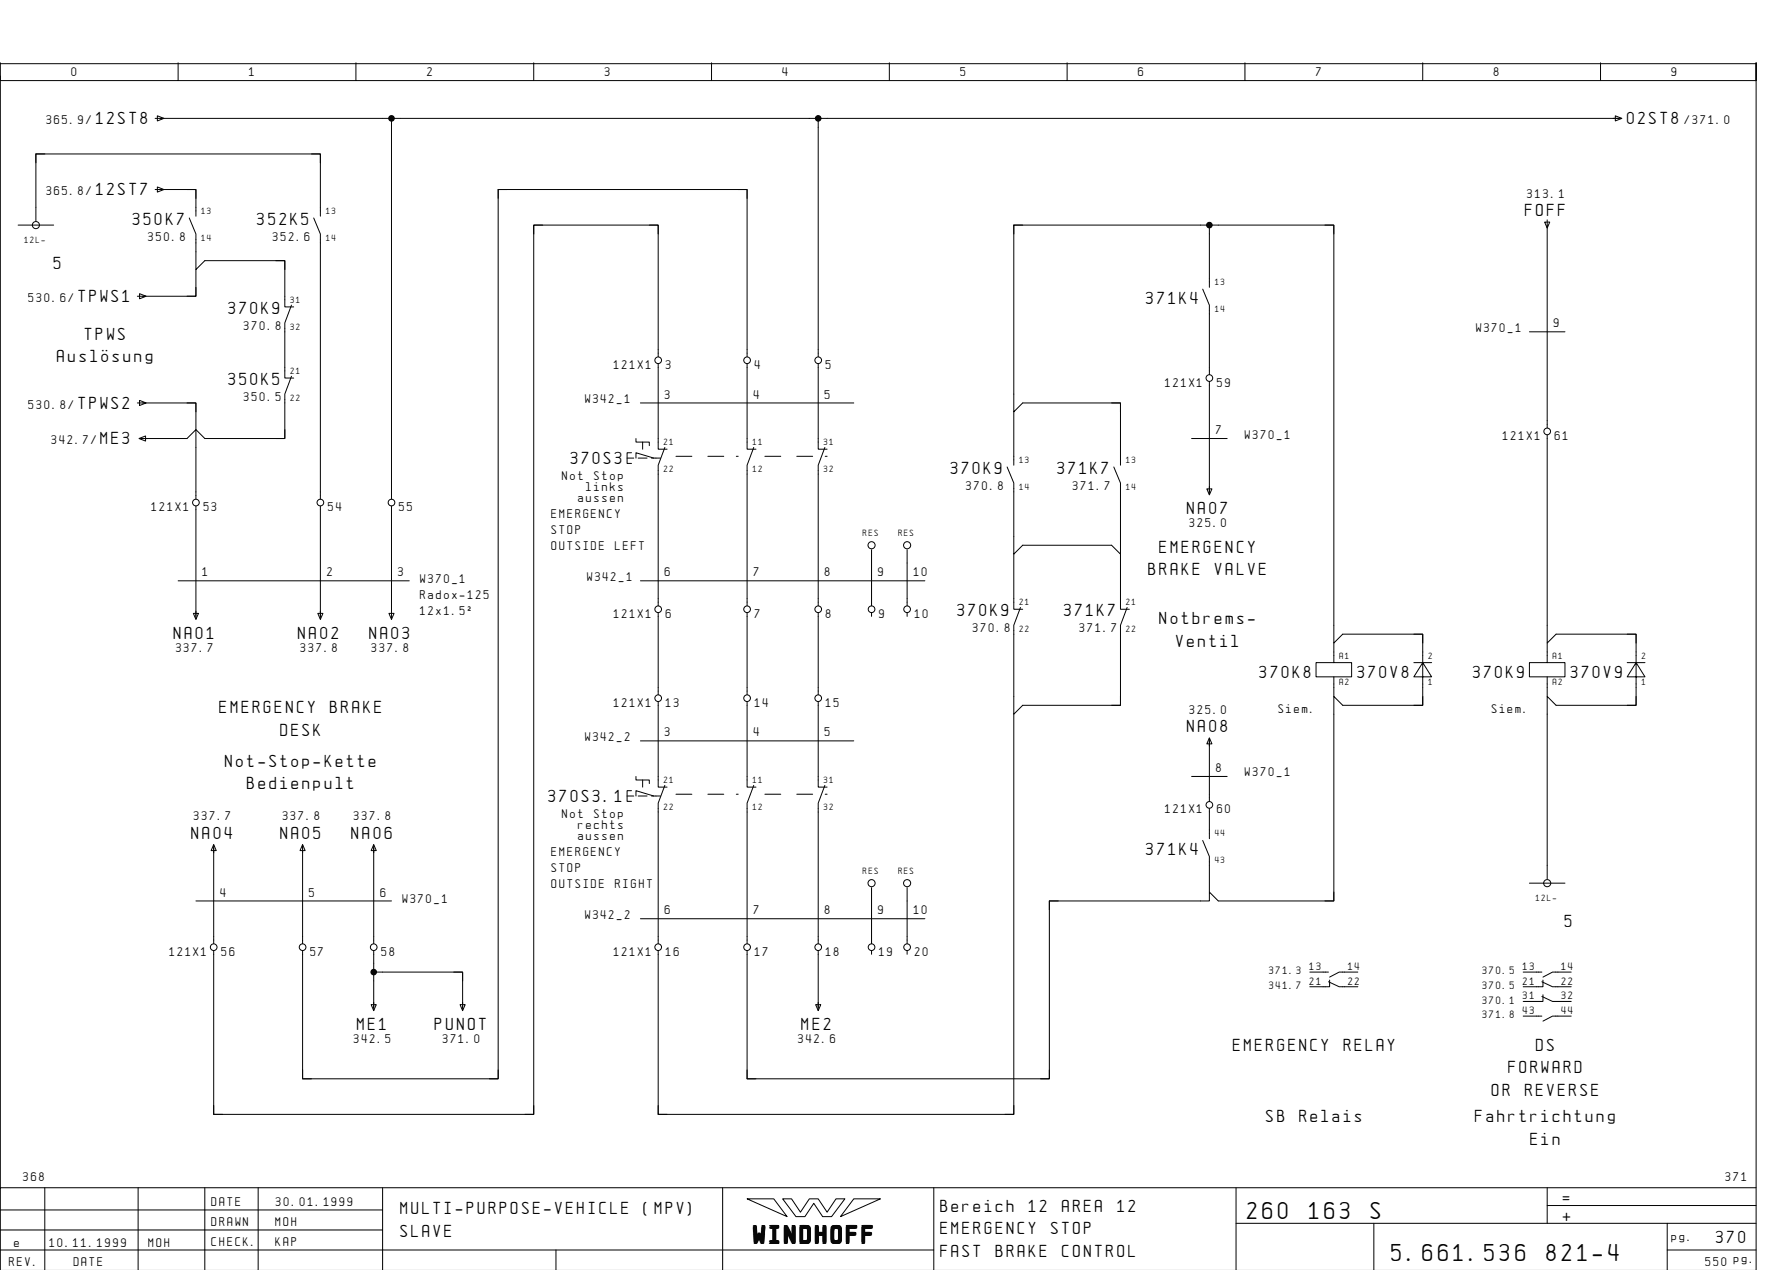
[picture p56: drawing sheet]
<svg xmlns="http://www.w3.org/2000/svg" width="399mm" height="286mm" viewBox="0 0 399 286" stroke-linecap="round" stroke-linejoin="round" font-family="sans-serif">
<defs><g id="words">
<g font-size="4.4">
<text x="280.6" y="274.1">260</text>
<text x="294.5" y="274.1">163</text>
<text x="308.4" y="274.1">S</text>
<text x="169.5" y="279.3">WINDHOFF</text>
<text x="313.1" y="283.6">5.661.536</text>
<text x="347.9" y="283.6">821-4</text>
</g>
<g font-size="3.1">
<text x="21.6" y="27.9">12ST8</text>
<text x="366.1" y="27.9">02ST8</text>
<text x="21.6" y="43.9">12ST7</text>
<text x="29.9" y="50.6">350K7</text>
<text x="57.9" y="50.6">352K5</text>
<text x="343.1" y="48.6">FOFF</text>
<text x="12.1" y="60.4">5</text>
<text x="17.6" y="67.9">TPWS1</text>
<text x="51.4" y="70.6">370K9</text>
<text x="257.9" y="68.4">371K4</text>
<text x="19.1" y="76.4">TPWS</text>
<text x="12.9" y="81.4">Auslîsung</text>
<text x="51.4" y="86.6">350K5</text>
<text x="17.6" y="91.9">TPWS2</text>
<text x="22.6" y="99.9">ME3</text>
<text x="128.4" y="104.4">370S3</text>
<text x="213.9" y="106.6">370K9</text>
<text x="237.9" y="106.6">371K7</text>
<text x="267.1" y="115.6">NA07</text>
<text x="260.9" y="124.4">EMERGENCY</text>
<text x="258.4" y="129.4">BRAKE</text>
<text x="273.3" y="129.4">VALVE</text>
<text x="39.1" y="143.6">NA01</text>
<text x="67.1" y="143.6">NA02</text>
<text x="83.1" y="143.6">NA03</text>
<text x="215.4" y="138.6">370K9</text>
<text x="239.4" y="138.6">371K7</text>
<text x="260.9" y="140.4">Notbrems-</text>
<text x="264.6" y="145.4">Ventil</text>
<text x="283.4" y="152.4">370K8</text>
<text x="305.4" y="152.4">370V8</text>
<text x="331.4" y="152.4">370K9</text>
<text x="353.4" y="152.4">370V9</text>
<text x="49.4" y="160.4">EMERGENCY</text>
<text x="74.3" y="160.4">BRAKE</text>
<text x="63.1" y="165.4">DESK</text>
<text x="267.1" y="164.6">NA08</text>
<text x="50.7" y="172.4">Not-Stop-Kette</text>
<text x="55.6" y="177.4">Bedienpult</text>
<text x="123.4" y="180.4">370S3.1</text>
<text x="43.1" y="188.6">NA04</text>
<text x="63.1" y="188.6">NA05</text>
<text x="79.1" y="188.6">NA06</text>
<text x="257.9" y="192.4">371K4</text>
<text x="352.1" y="208.4">5</text>
<text x="80.3" y="231.6">ME1</text>
<text x="97.9" y="231.6">PUNOT</text>
<text x="180.3" y="231.6">ME2</text>
<text x="277.4" y="236.4">EMERGENCY</text>
<text x="302.3" y="236.4">RELAY</text>
<text x="345.6" y="236.4">DS</text>
<text x="339.4" y="241.4">FORWARD</text>
<text x="335.6" y="246.4">OR</text>
<text x="343.1" y="246.4">REVERSE</text>
<text x="284.9" y="252.4">SB</text>
<text x="292.3" y="252.4">Relais</text>
<text x="331.9" y="252.4">Fahrtrichtung</text>
<text x="344.3" y="257.4">Ein</text>
<text x="90.1" y="273.1">MULTI-PURPOSE-VEHICLE</text>
<text x="144.8" y="273.1">(MPV)</text>
<text x="211.6" y="272.6">Bereich</text>
<text x="231.5" y="272.6">12</text>
<text x="238.9" y="272.6">AREA</text>
<text x="251.4" y="272.6">12</text>
<text x="351.6" y="270.6">=</text>
<text x="351.6" y="274.6">+</text>
<text x="90.1" y="278.1">SLAVE</text>
<text x="211.6" y="277.6">EMERGENCY</text>
<text x="236.5" y="277.6">STOP</text>
<text x="386.1" y="279.6">370</text>
<text x="211.6" y="282.6">FAST</text>
<text x="224" y="282.6">BRAKE</text>
<text x="238.9" y="282.6">CONTROL</text>
</g>
<g font-size="2.3">
<text x="16.1" y="17.1">0</text>
<text x="56.1" y="17.1">1</text>
<text x="96.1" y="17.1">2</text>
<text x="136.1" y="17.1">3</text>
<text x="176.1" y="17.1">4</text>
<text x="216.1" y="17.1">5</text>
<text x="256.1" y="17.1">6</text>
<text x="296.1" y="17.1">7</text>
<text x="336.1" y="17.1">8</text>
<text x="376.1" y="17.1">9</text>
<text x="10.4" y="27.9">365.9/</text>
<text x="379" y="27.9">/371.0</text>
<text x="10.4" y="43.9">365.8/</text>
<text x="343.6" y="44.5">313.1</text>
<text x="33.4" y="54.1">350.8</text>
<text x="61.4" y="54.1">352.6</text>
<text x="6.4" y="67.9">530.6/</text>
<text x="54.9" y="74.1">370.8</text>
<text x="332.1" y="74.6">W370_1</text>
<text x="349.6" y="73.6">9</text>
<text x="138.1" y="82.9">121X1</text>
<text x="149.8" y="82.9">3</text>
<text x="169.8" y="82.9">4</text>
<text x="185.8" y="82.9">5</text>
<text x="149.6" y="89.6">3</text>
<text x="169.6" y="89.6">4</text>
<text x="185.6" y="89.6">5</text>
<text x="262.1" y="86.9">121X1</text>
<text x="273.8" y="86.9">59</text>
<text x="6.4" y="91.9">530.8/</text>
<text x="54.9" y="90.1">350.5</text>
<text x="131.6" y="90.7">W342_1</text>
<text x="11.6" y="99.9">342.7/</text>
<text x="273.6" y="97.6">7</text>
<text x="280.1" y="98.6">W370_1</text>
<text x="338.1" y="98.9">121X1</text>
<text x="349.8" y="98.9">61</text>
<text x="126.5" y="107.9">Not</text>
<text x="133.7" y="107.9">Stop</text>
<text x="130.1" y="112.9">aussen</text>
<text x="131.9" y="110.4">links</text>
<text x="217.4" y="110.1">370.8</text>
<text x="241.4" y="110.1">371.7</text>
<text x="34.1" y="114.9">121X1</text>
<text x="45.8" y="114.9">53</text>
<text x="73.8" y="114.9">54</text>
<text x="89.8" y="114.9">55</text>
<text x="124.1" y="116.4">EMERGENCY</text>
<text x="267.6" y="118.6">325.0</text>
<text x="124.1" y="120">STOP</text>
<text x="124.1" y="123.6">OUTSIDE</text>
<text x="138.4" y="123.6">LEFT</text>
<text x="45.6" y="129.6">1</text>
<text x="73.6" y="129.6">2</text>
<text x="89.6" y="129.6">3</text>
<text x="94.5" y="131.1">W370_1</text>
<text x="132.1" y="130.6">W342_1</text>
<text x="149.6" y="129.6">6</text>
<text x="169.6" y="129.6">7</text>
<text x="185.6" y="129.6">8</text>
<text x="197.6" y="129.6">9</text>
<text x="205.6" y="129.6">10</text>
<text x="94.5" y="134.7">Radox-125</text>
<text x="94.5" y="138.3">12x1.5˝</text>
<text x="138.1" y="138.9">121X1</text>
<text x="149.8" y="138.9">6</text>
<text x="169.8" y="138.9">7</text>
<text x="185.8" y="138.9">8</text>
<text x="197.8" y="138.9">9</text>
<text x="205.8" y="138.9">10</text>
<text x="218.9" y="142.1">370.8</text>
<text x="242.9" y="142.1">371.7</text>
<text x="39.6" y="146.6">337.7</text>
<text x="67.6" y="146.6">337.8</text>
<text x="83.6" y="146.6">337.8</text>
<text x="138.1" y="158.9">121X1</text>
<text x="149.8" y="158.9">13</text>
<text x="169.8" y="158.9">14</text>
<text x="185.8" y="158.9">15</text>
<text x="267.6" y="160.5">325.0</text>
<text x="287.6" y="160.4">Siem.</text>
<text x="335.6" y="160.4">Siem.</text>
<text x="131.6" y="166.7">W342_2</text>
<text x="149.6" y="165.6">3</text>
<text x="169.6" y="165.6">4</text>
<text x="185.6" y="165.6">5</text>
<text x="273.6" y="173.6">8</text>
<text x="280.1" y="174.6">W370_1</text>
<text x="43.6" y="184.5">337.7</text>
<text x="63.6" y="184.5">337.8</text>
<text x="79.6" y="184.5">337.8</text>
<text x="126.5" y="183.9">Not</text>
<text x="133.7" y="183.9">Stop</text>
<text x="262.1" y="182.9">121X1</text>
<text x="273.8" y="182.9">60</text>
<text x="130.1" y="186.4">rechts</text>
<text x="130.1" y="188.9">aussen</text>
<text x="124.1" y="192.4">EMERGENCY</text>
<text x="124.1" y="196">STOP</text>
<text x="49.6" y="201.6">4</text>
<text x="69.6" y="201.6">5</text>
<text x="85.6" y="201.6">6</text>
<text x="90.5" y="203.1">W370_1</text>
<text x="124.1" y="199.6">OUTSIDE</text>
<text x="138.4" y="199.6">RIGHT</text>
<text x="131.6" y="206.7">W342_2</text>
<text x="149.6" y="205.6">6</text>
<text x="169.6" y="205.6">7</text>
<text x="185.6" y="205.6">8</text>
<text x="197.6" y="205.6">9</text>
<text x="205.6" y="205.6">10</text>
<text x="38.1" y="214.9">121X1</text>
<text x="49.8" y="214.9">56</text>
<text x="69.8" y="214.9">57</text>
<text x="85.8" y="214.9">58</text>
<text x="138.1" y="214.9">121X1</text>
<text x="149.8" y="214.9">16</text>
<text x="169.8" y="214.9">17</text>
<text x="185.8" y="214.9">18</text>
<text x="197.8" y="214.9">19</text>
<text x="205.8" y="214.9">20</text>
<text x="79.6" y="234.6">342.5</text>
<text x="99.6" y="234.6">371.0</text>
<text x="179.6" y="234.6">342.6</text>
<text x="5.2" y="265.6">368</text>
<text x="388.2" y="265.6">371</text>
<text x="47.6" y="271.1">DATE</text>
<text x="47.6" y="275.6">DRAWN</text>
<text x="62" y="275.6">MOH</text>
<text x="62.1" y="271.1">30.01.1999</text>
<text x="3.2" y="280.4">e</text>
<text x="11.1" y="280.4">10.11.1999</text>
<text x="33.4" y="280.4">MOH</text>
<text x="47.6" y="280.1">CHECK.</text>
<text x="62" y="280.1">KAP</text>
<text x="376.1" y="279.1">pg.</text>
<text x="2.1" y="284.6">REV.</text>
<text x="16.6" y="284.6">DATE</text>
<text x="383.7" y="284.6">550 pg.</text>
</g>
<g font-size="1.9">
<text x="285.5" y="219.2">371.3</text>
<text x="294.6" y="218.1">13</text>
<text x="294.6" y="221.4">21</text>
<text x="303.3" y="218.1">14</text>
<text x="303.3" y="221.4">22</text>
<text x="333.5" y="219.2">370.5</text>
<text x="342.6" y="218.1">13</text>
<text x="342.6" y="221.4">21</text>
<text x="351.3" y="218.1">14</text>
<text x="351.3" y="221.4">22</text>
<text x="285.5" y="222.5">341.7</text>
<text x="333.5" y="222.5">370.5</text>
<text x="333.5" y="225.8">370.1</text>
<text x="342.6" y="224.7">31</text>
<text x="351.3" y="224.7">32</text>
<text x="333.5" y="229.1">371.8</text>
<text x="342.6" y="228">43</text>
<text x="351.3" y="228">44</text>
</g>
<g font-size="1.6">
<text x="45.3" y="48.1">13</text>
<text x="73.3" y="48.1">13</text>
<text x="5.5" y="54.6">12L-</text>
<text x="45.3" y="54.1">14</text>
<text x="73.3" y="54.1">14</text>
<text x="273.3" y="64.1">13</text>
<text x="65.3" y="68.1">31</text>
<text x="273.3" y="70.1">14</text>
<text x="65.3" y="74.1">32</text>
<text x="65.3" y="84.1">21</text>
<text x="65.3" y="90.1">22</text>
<text x="149.4" y="100.1">21</text>
<text x="169.3" y="100.1">11</text>
<text x="185.3" y="100.1">31</text>
<text x="149.4" y="106.1">22</text>
<text x="169.3" y="106.1">12</text>
<text x="185.3" y="106.1">32</text>
<text x="229.3" y="104.1">13</text>
<text x="253.3" y="104.1">13</text>
<text x="229.3" y="110.1">14</text>
<text x="253.3" y="110.1">14</text>
<text x="194.1" y="120.6">RES</text>
<text x="202.1" y="120.6">RES</text>
<text x="229.3" y="136.1">21</text>
<text x="253.3" y="136.1">21</text>
<text x="229.3" y="142.1">22</text>
<text x="253.3" y="142.1">22</text>
<text x="301.3" y="148.1">A1</text>
<text x="321.3" y="148.1">2</text>
<text x="349.3" y="148.1">A1</text>
<text x="369.3" y="148.1">2</text>
<text x="301.3" y="154.1">A2</text>
<text x="321.3" y="154.1">1</text>
<text x="349.3" y="154.1">A2</text>
<text x="369.3" y="154.1">1</text>
<text x="149.4" y="176.1">21</text>
<text x="169.3" y="176.1">11</text>
<text x="185.3" y="176.1">31</text>
<text x="149.4" y="182.1">22</text>
<text x="169.3" y="182.1">12</text>
<text x="185.3" y="182.1">32</text>
<text x="273.3" y="188.1">44</text>
<text x="194.1" y="196.6">RES</text>
<text x="202.1" y="196.6">RES</text>
<text x="273.3" y="194.1">43</text>
<text x="345.5" y="202.6">12L-</text>
</g>
</g></defs>
<g fill="none" stroke="#000" stroke-width=".22">
<path d="M.1 14.1v4h395v-4v271.6M.1 17.1v250M.1 14.3h395M40.1 14.1v4M80.1 14.1v4M120.1 14.1v4M160.1 14.1v4M200.1 14.1v4M240.1 14.1v4M280.1 14.1v4M320.1 14.1v4M360.1 14.1v4"/>
<path d="M10.1 34.6h-2v2M34.9 26.6h329.8M35.4 26l1.5 .6-1.5 .6zM70.1 34.6h2v2M88.1 26.6v85.6M184.1 26.6v53.6M363.4 26l1.5 .6-1.5 .6zM4.1 50.6h8M34.9 42.6h1.8M35.4 42l1.5 .6-1.5 .6zM36.1 42.6h8v6M42.1 42.6h2v2"/>
<path d="M42.6 49l1.5 3.6v8l2-2h18v10.4h2M62.1 58.6h2v2M70.6 49l1.5 3.6v59.6M72.1 48.6v-14h-64v15M114.1 42.6h-2v2M122.1 50.6h-2v2M146.1 50.6h2v2M166.1 42.6h2v2M230.1 50.6h-2v2M272.1 50.6v14M298.1 50.6h2v2M347.5 50h1.2l-.6 1.3z"/>
<path d="M348.1 49.5v46.7M30.9 66.6h1.9M31.4 66l1.5 .6-1.5 .6zM44.1 64.6v2h-2M44.1 60.6v6h-12M65.6 68.6l-1.5 4v12.4h2M270.6 65l1.5 3.6v15.6M344.1 74.6h8M30.9 90.6h1.9M31.3 98.6l1.4-.6v1.2zM31.4 90l1.5 .6-1.5 .6zM31.4 98.6h10.7l2-2v15.6"/>
<path d="M42.1 90.6h2v2M64.1 96.6v2h-2M65.6 84.6l-1.5 4v10h-18l-2-2v-6h-12M143.1 98.6v.8h3v.8M144.1 90.6h48M144.6 99.4v1.6M148.1 80.2v-29.6h-28v200h-72v-36.8M148.1 81.8v19.2h2M168.1 80.2v-37.6h-56v200h-44v-28.8M168.1 81.8v19.2h2M184.1 81.8v19.2h2M228.1 92.6v12"/>
<path d="M250.1 90.6h2v2M268.1 98.6h8M272.1 85.8v25.4M348.1 97.8v46.8l2-2h18v6.4l2 3.2h-4l2-3.2v9.6h-18l-2-2v41M44.1 113.8v25.4M72.1 113.8v25.4M88.1 113.8v25.4M141.1 103h1.5M142.1 101.8h-1v2.4h1M143.1 103v-1.2l4 1.2M143.6 103h2M146.6 103h2"/>
<path d="M149.6 100.6l-1.5 4v31.6M152.1 102.6h3.6M159.2 102.6h3.6M165.6 102.6h.5M169.6 100.6l-1.5 4v31.6M172.1 102.6h3.5M179.2 102.6h3.6M185.6 100.6l-1.5 4v31.6M185.6 102.6h.5M226.6 105l1.5 3.6v16l2-2h20l2 2v-16l-1.5-3.6M252.1 104.6v-14h-22l-2 2v-42h72v94l2-2h18v6.4l2 3.2h-4l2-3.2v9.6h-18l-2-2v46h-26l-2-2v2h-36v40h-68v-28.8M271.5 110h1.1l-.5 1.3z"/>
<path d="M40.1 130.6h52M43.5 138h1.1l-.5 1.3zM71.5 138h1.1l-.5 1.3zM87.5 138h1.1l-.5 1.3zM144.1 130.6h64M148.1 137.8v18.4M168.1 137.8v18.4M184.1 137.8v18.4M196.1 123.6v12.6M196.1 137.8v.8M204.1 123.6v12.6M204.1 137.8v.8"/>
<path d="M228.1 124.6v12.4h2M229.6 136.6l-1.5 4v20l2-2h22v-18l1.5-4M252.1 124.6v12.4h2M148.1 157.8v19.2h2M168.1 157.8v19.2h2M184.1 157.8v19.2h2M252.1 156.6v2h-2M300.1 152.2v4.4M300.1 144.6v4.4h-4v3.2h8v-3.2h-4M318.1 142.6h2v2M318.1 149h4M320.1 156.6v2h-2"/>
<path d="M348.1 152.2v4.4M348.1 144.6v4.4h-4v3.2h8v-3.2h-4M366.1 142.6h2v2M366.1 149h4M368.1 156.6v2h-2M141.1 179h1.5M142.1 177.8h-1v2.4h1M143.1 174.6v.8h3v.8M143.1 179v-1.2l4 1.2M143.6 179h2M144.1 166.6h48M144.6 175.4v1.6"/>
<path d="M146.6 179h2M149.6 176.6l-1.5 4v31.6M152.1 178.6h3.6M159.2 178.6h3.6M165.6 178.6h.5M169.6 176.6l-1.5 4v31.6M172.1 178.6h3.5M179.2 178.6h3.6M185.6 176.6l-1.5 4v31.6M185.6 178.6h.5M228.1 160.6v90h-80v-36.8M268.1 174.6h8"/>
<path d="M272.1 166v14.2M272.1 165.9l.5 1.4h-1.1zM48.1 189.9l.5 1.4h-1.1zM48.1 190.1v22.1M68.1 189.9l.5 1.4h-1.1zM68.1 190.1v22.1M84.1 189.9l.5 1.4h-1.1zM84.1 190.1v22.1M196.1 199.6v12.6M204.1 199.6v12.6M270.6 189l1.5 3.6v8M272.1 181.8v6.8"/>
<path d="M344.1 198.6h8M44.1 202.6h44M84.1 218.6h20v8M84.1 213.8v13.4M102.1 218.6h2v2M144.1 206.6h64M184.1 213.8v13.4M196.1 213.8v.8M204.1 213.8v.8M238.1 202.6h-2v2M294.7 218.6h4.2M300.1 200.6v2h-2"/>
<path d="M305.5 218.6h-4.2l-2.2 1.2M342.7 218.6h4.2M353.5 218.6h-4.2l-2.2 1.2M83.5 226h1.1l-.5 1.3zM103.5 226h1.1l-.5 1.3zM104.1 225.4v1.8M183.5 226h1.2l-.6 1.3zM298.9 220.8l2.4 1.1h4.2M299.1 220.4v1.5h-4.4M342.7 225.2h3.5M342.7 228.5h4.2M346.9 220.8l2.4 1.1h4.2"/>
<path d="M346.9 224.1l2.4 1.1h.7M347.1 220.4v1.5h-4.4M347.1 223.7v1.5h-1M350 225.2h3.5M353.5 228.5h-4.2l-2.2 1.2M48.1 248.6v2h2M68.1 240.6v2h2M112.1 240.6v2h-2M120.1 248.6v2h-2M148.1 248.6v2h2M168.1 240.6v2h2M228.1 248.6v2h-2"/>
<path d="M236.1 240.6v2h-2M10.1 267.1v18.5M31.1 267.1v18.5M46.1 267.1v18.6M58.1 267.1v18.6M86.1 272.1h-86M86.1 276.6h-86M86.1 267.1v18.6M162.6 267.1v18.6M168.1 269.6h6l3 4zM176.1 269.6h2l2 3 2-3h2l2 3 2-3h2l-3 4h-2l-2-3-2 3h-2zM192.1 269.6h6l-9 4z"/>
<path d="M210.1 267.1v18.6M278.1 275.1h117M278.1 267.1v18.6M309.1 275.1v10.6M348.1 271.1h47M348.1 267.1v8M375.1 275.1v10.6M395.1 267.1h-395v18.6M125.1 281.1v4.6M210.1 281.1h-210M375.1 281.1h20"/>
<circle cx="8.1" cy="50.6" r=".8"/>
<circle cx="148.1" cy="81" r=".75"/>
<circle cx="168.1" cy="81" r=".75"/>
<circle cx="184.1" cy="81" r=".75"/>
<circle cx="272.1" cy="85" r=".75"/>
<circle cx="348.1" cy="97" r=".75"/>
<circle cx="44.1" cy="113" r=".75"/>
<circle cx="72.1" cy="113" r=".75"/>
<circle cx="88.1" cy="113" r=".75"/>
<circle cx="148.1" cy="137" r=".75"/>
<circle cx="168.1" cy="137" r=".75"/>
<circle cx="184.1" cy="137" r=".75"/>
<circle cx="196.1" cy="137" r=".75"/>
<circle cx="196.1" cy="122.6" r=".8"/>
<circle cx="204.1" cy="137" r=".75"/>
<circle cx="204.1" cy="122.6" r=".8"/>
<circle cx="148.1" cy="157" r=".75"/>
<circle cx="168.1" cy="157" r=".75"/>
<circle cx="184.1" cy="157" r=".75"/>
<circle cx="196.1" cy="198.6" r=".8"/>
<circle cx="204.1" cy="198.6" r=".8"/>
<circle cx="272.1" cy="181" r=".75"/>
<circle cx="348.1" cy="198.6" r=".8"/>
<circle cx="48.1" cy="213" r=".75"/>
<circle cx="68.1" cy="213" r=".75"/>
<circle cx="84.1" cy="213" r=".75"/>
<circle cx="148.1" cy="213" r=".75"/>
<circle cx="168.1" cy="213" r=".75"/>
<circle cx="184.1" cy="213" r=".75"/>
<circle cx="196.1" cy="213" r=".75"/>
<circle cx="204.1" cy="213" r=".75"/>
</g>
<g fill="#000" stroke="#000" stroke-width=".22">
<circle cx="88.1" cy="26.6" r=".63"/>
<circle cx="184.1" cy="26.6" r=".63"/>
<circle cx="272.1" cy="50.6" r=".63"/>
<circle cx="84.1" cy="218.6" r=".62"/>
</g>
<use href="#words"/>
</svg>
